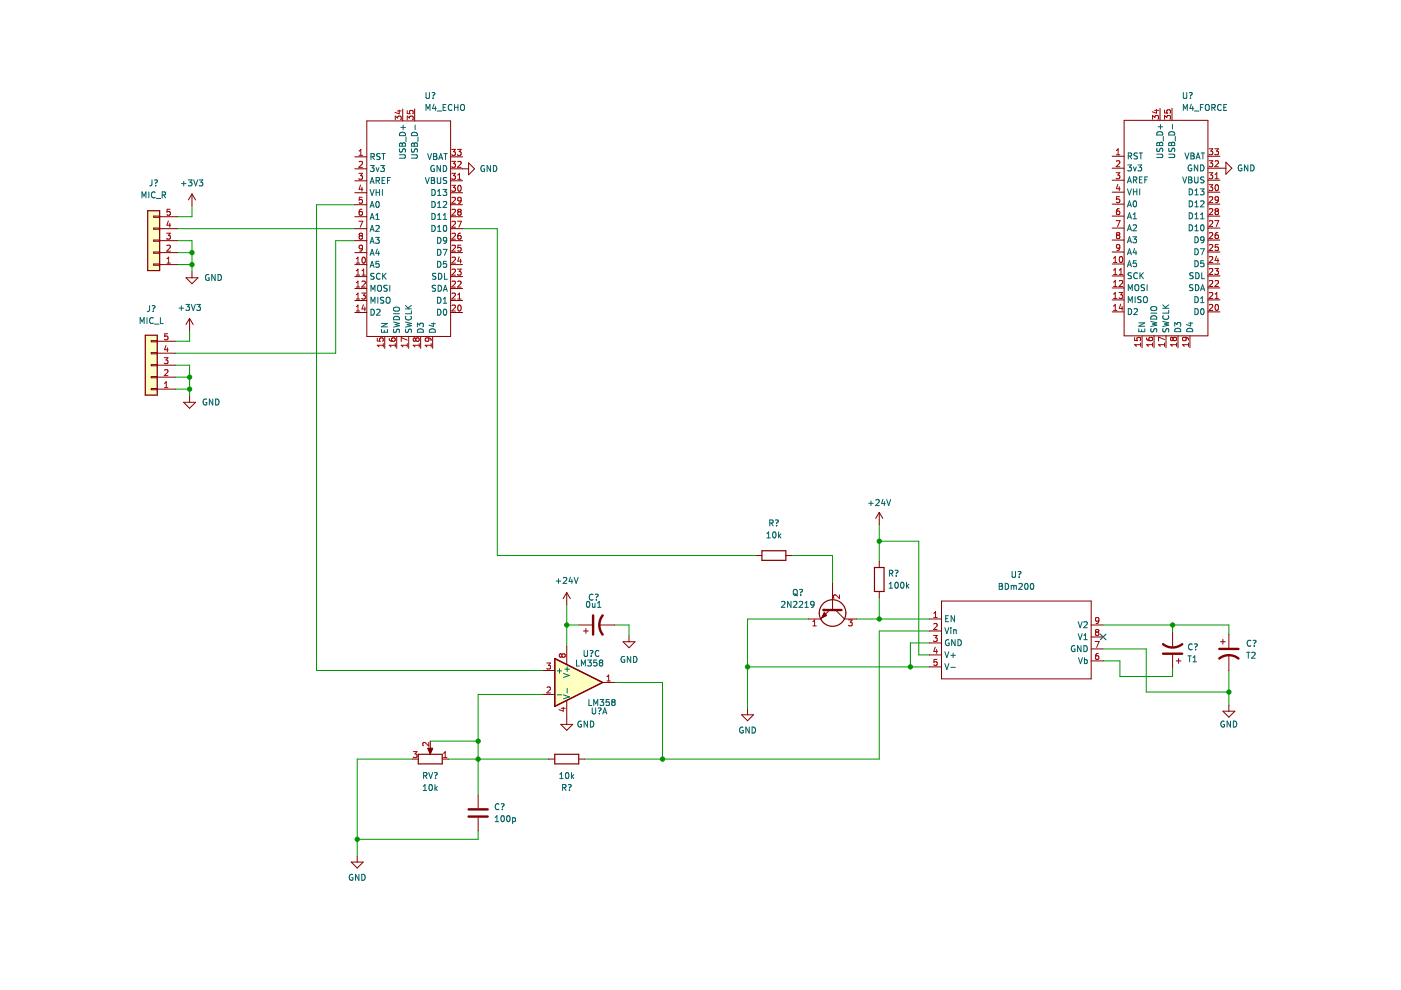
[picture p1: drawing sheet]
<svg xmlns="http://www.w3.org/2000/svg" width="297mm" height="210mm" viewBox="0 0 297 210" stroke-linecap="round" stroke-linejoin="round" font-family="sans-serif">
<path d="M.1 0h297v209.9h-297z" fill-rule="evenodd" fill="#fff" stroke="#fff" stroke-width=".21"/>
<path d="M117.6 139.6l10.2 5.1-10.2 5.1z" fill="#ffffc2" stroke="#ffffc2" stroke-width=".21"/>
<path d="M161.5 116.8h5.1v2h-5.1zM117.6 139.6l10.2 5.1-10.2 5.1z" fill="none" stroke="#840000" stroke-width=".25"/>
<g fill="#ffffc2" stroke="#ffffc2" stroke-width=".25">
<path d="M31.3 44.7h2.6v12.7h-2.6z" fill-rule="evenodd"/>
<path d="M30.8 71.1h2.5v12.7h-2.5z" fill-rule="evenodd"/>
</g>
<path d="M233.3 134.4l1.2 1.3M234.5 134.4l-1.2 1.3" fill="none" stroke="#000084" stroke-width=".21"/>
<g fill="none" stroke="#009600" stroke-width=".21">
<path d="M37.7 56.1h3M37.7 51h3v6.6M37.7 48.5h37.5M37.7 53.6h3M40.7 43.7v2.2h-3M75.2 43.4h-8.1v98.8h48M75.2 51h-4v23.9h-34M98.1 48.5h7.3v69.3h54.9M37.2 77.4h3v6.6M37.2 80h3M40.2 70.1v2.2h-3M37.2 82.5h3"/>
<path d="M167.9 117.8h8.6v5.8M186.4 114.7h8.4v24.2h2.3M186.4 111.2v7.9M120.2 132.5h2.5M120.2 128.2v8.9M130.3 132.5h3.1v2.3M171.4 131.2h-12.9v19.1M181.6 131.2h15.5M186.4 126.7v4.5M197.1 133.8h-10.7v27.1h-62.4M197.1 136.3h-4.1v5.1M233.9 132.5h26.6v2"/>
<path d="M233.9 137.6h9.1v9.1h17.5M248.6 132.5v1.5M91.2 157.1h10.2M115.1 147.2h-13.7v21.4M130.3 144.7h10.2v16.2M158.5 141.4h38.6M233.9 140.1h3.5v3.3h11.2v-1.7M260.5 142.2v7.3M87.4 160.9h-11.7v20.6M95 160.9h21.4M101.4 176.2v1.8h-25.7"/>
</g>
<path d="M160.3 117.8h1.2M166.6 117.8h1.3M174 131.2h.1M175.9 129.3l-1.9 1.9M177.2 129.3l1.9 1.9M259.3 150.8h2.5l-1.3 1.3zM260.5 149.5v1.3" fill="none" stroke="#840000" stroke-width=".21"/>
<g fill="none" stroke="#006464" stroke-width=".21">
<path d="M162.6 114h.7M162.6 113.1l.4-.3v1.2M163.2 110.9l.6-.1 .1-.4-.7-.2v1.3M163.5 110.9l.4 .6M164 112.8h.1a.68 .68 0 0 1 .4 .6 .68 .68 0 0 1-.4 .6 .84 .84 0 0 1-.1-1.2zM164.4 110.3l.4-.1a.43 .43 0 0 1-.1 .8M164.7 111.4v.1M165.1 112.8v1.2M165.2 113.6l.4 .4M165.6 113.2l-.5 .5M259.6 152.9a.58 .58 0 0 0-.8 .6 .58 .58 0 0 0 .8 .5v-.4h-.2M260.9 152.9v1.3l-.7-1.3v1.3"/>
<path d="M261.5 152.9a.64 .64 0 0 1 .7 .6 .64 .64 0 0 1-.7 .7z"/>
</g>
<path d="M174.6 129.3h3.8" fill="none" stroke="#840000" stroke-width=".51"/>
<circle cx="174.6" cy="129.3" r=".25" fill="#840000"/>
<g fill="#840000" stroke="#840000" stroke-width=".21">
<path d="M90.7 158.7h1l-.5 1.1z"/>
<path d="M174.7 130l.5 .5-1 .5z" fill-rule="evenodd"/>
</g>
<g fill="none" stroke="#840000" stroke-width=".21">
<path d="M75.2 33.3h2.6M75.2 35.8h2.6M75.2 38.3h2.6M77.8 25.6h17.7v45.7h-17.7zM85.4 23.1v2.5M87.9 23.1v2.5M95.5 33.3h2.6M95.5 35.8h3.8M95.5 38.3h2.6M99.3 34.5l1.3 1.3-1.3 1.3zM235.8 35.7h2.5M235.8 33.1h2.5"/>
<path d="M235.8 38.2h2.5M238.3 25.5h17.8v45.7h-17.8zM245.9 23v2.5M248.5 23v2.5M256.1 35.7h3.8M256.1 33.1h2.5M256.1 38.2h2.5M259.9 34.4l1.3 1.3-1.3 1.2zM32.6 56h1.3v.2h-1.3zM32.6 53.4h1.3v.3h-1.3zM32.6 50.9h1.3v.3h-1.3zM32.6 48.4h1.3v.2h-1.3z"/>
<path d="M32.6 45.8h1.3v.3h-1.3zM33.9 56.1h3.8M33.9 53.6h3.8M33.9 51h3.8M33.9 48.5h3.8M33.9 45.9h3.8M39.4 58.9h2.6l-1.3 1.3zM40.7 41.1v2.6M40.7 57.6v1.3M40.7 41.1l-.8 1.3M40.7 41.1l.8 1.3M75.2 56.1h2.6"/>
<path d="M75.2 53.6h2.6M75.2 51h2.6M75.2 48.5h2.6M75.2 45.9h2.6M75.2 58.6h2.6M75.2 43.4h2.6M75.2 40.9h2.6M95.5 56.1h2.6M95.5 53.6h2.6M95.5 51h2.6M95.5 48.5h2.6M95.5 45.9h2.6"/>
<path d="M95.5 58.6h2.6M95.5 43.4h2.6M95.5 40.9h2.6M235.8 56h2.5M235.8 58.5h2.5M235.8 53.4h2.5M235.8 50.9h2.5M235.8 48.4h2.5M235.8 45.8h2.5M235.8 43.3h2.5M235.8 40.7h2.5M256.1 56h2.5"/>
<path d="M256.1 58.5h2.5M256.1 53.4h2.5M256.1 50.9h2.5M256.1 48.4h2.5M256.1 45.8h2.5M256.1 43.3h2.5M256.1 40.7h2.5M32.1 72.2h1.2v.3h-1.2zM32.1 74.8h1.2v.2h-1.2zM32.1 77.3h1.2v.3h-1.2zM32.1 79.8h1.2v.3h-1.2zM33.3 80h3.9"/>
<path d="M33.3 77.4h3.9M33.3 74.9h3.9M33.3 72.3h3.9M40.2 67.5v2.6M40.2 67.5l-.8 1.3M40.2 67.5l.8 1.3M75.2 61.2h2.6M75.2 63.7h2.6M75.2 66.3h2.6M81.6 71.3v2.6M84.1 71.3v2.6M86.7 71.3v2.6"/>
<path d="M89.2 71.3v2.6M91.7 71.3v2.6M95.5 61.2h2.6M95.5 63.7h2.6M95.5 66.3h2.6M235.8 61.1h2.5M235.8 63.6h2.5M235.8 66.1h2.5M242.1 71.2v2.5M244.7 71.2v2.5M247.2 71.2v2.5M249.8 71.2v2.5"/>
<path d="M252.3 71.2v2.5M256.1 61.1h2.5M256.1 63.6h2.5M256.1 66.1h2.5M32.1 82.4h1.2v.2h-1.2zM33.3 82.5h3.9M38.9 85.3h2.6l-1.3 1.3zM40.2 84v1.3M186.4 108.7l-.7 1.2M186.4 108.7v2.5M186.4 119.1v1.2M186.4 108.7l.8 1.2"/>
<path d="M120.2 125.7v2.5M120.2 137.1v3.8M120.2 125.7l-.8 1.2M120.2 125.7l.7 1.2M122.7 132.5h2.8M123.7 133.8h1M124.2 133.3v1M127 132.5h3.3M132.1 136.1h2.5l-1.2 1.2zM133.4 134.8v1.3M171.4 131.2h2.6M174.7 130h.1"/>
<path d="M174.7 130l.5 .5-1 .5zM176.5 123.6v5.7M179.1 131.2h2.5M186.4 125.4v1.3M197.1 131.2h2.5M197.1 133.8h2.5M197.1 136.3h2.5M197.1 138.9h2.5M199.6 127.4h31.8v16.5h-31.8zM231.4 137.6h2.5M231.4 135.1h2.5M231.4 132.5h2.5"/>
<path d="M248.6 134v3.3M248.6 138.9v2.8M249.9 139.6v1M258.8 136.1h1M259.3 135.6v1M260.5 134.5v2.8M260.5 138.9v3.3M90.7 158.7h1l-.5 1.1zM91.2 157.1v2.3M115.1 147.2h2.5M115.1 142.2h2.5M118.9 153.6h2.5l-1.2 1.3z"/>
<path d="M120.2 148.5v5.1M127.8 144.7h2.5M157.2 151.6h2.6l-1.3 1.2zM158.5 150.3v1.3M197.1 141.4h2.5M231.4 140.1h2.5M249.4 140.1h1M87.4 160.9h1.3M93.8 160.9h1.2M101.4 168.6v2.8M101.4 173.4v2.8M116.4 160.9h1.2"/>
<path d="M122.7 160.9h1.3M74.5 182.8h2.5l-1.3 1.2zM75.7 181.5v1.3"/>
</g>
<g fill="none" stroke="#840000" stroke-width=".25">
<path d="M31.3 44.7h2.6v12.7h-2.6zM30.8 71.1h2.5v12.7h-2.5zM117.6 139.6l10.2 5.1-10.2 5.1zM185.4 120.3h2v5.1h-2zM88.7 159.9h5.1v2.1h-5.1zM117.6 159.9h5.1v2.1h-5.1z"/>
<circle cx="176.5" cy="130" r="2.82"/>
</g>
<g fill="none" stroke="#a90000" stroke-width=".21">
<path d="M76.1 36.7h.8l-.5 .5 .4 .2v.5l-.2 .1-.5-.1M76.1 32.9h.8M76.1 32l.4-.3v1.2M76.1 34.3l.5-.1 .3 .4-.8 .9h.8M76.4 39.2l-.3 .9h.8M76.7 39.7v.9M83.8 25.4v-.8l.5 .4 .1-.3h.5l.2 .2-.2 .5M84.2 23.5h.9M84.6 23.3v.8l-.9-.3M86.3 23.5v.6h.6v-.6h.6l.1 .1-.1 .5M86.3 25.4v-.8l.5 .4 .1-.3h.6l.1 .2-.1 .5M95.8 34.2h.8l-.5 .5 .4 .1v.6l-.2 .1-.5-.1"/>
<path d="M95.8 31.7h.8l-.5 .5 .4 .1v.5l-.2 .1-.5-.1M95.8 36.7h.8l-.5 .5 .4 .2v.5l-.2 .1-.5-.1M95.8 39.3h.8l-.5 .5 .4 .1v.5l-.2 .2-.5-.2M97 31.7h.8l-.4 .5 .3 .1v.5l-.2 .1-.5-.1M97 37.1l.4-.4v1.3M97 34.3l.5-.1 .3 .4-.8 .9h.8M97 38h.8M97.2 39.4l.2-.1a.68 .68 0 0 1 .4 .6 .68 .68 0 0 1-.4 .7l-.4-.5zM236.6 36.6h.8l-.4 .5 .4 .1v.6l-.2 .1-.6-.1M236.7 32.8h.7M236.7 31.9l.4-.4v1.3M236.7 34.2l.5-.1 .2 .3-.8 1h.8"/>
<path d="M237 39.1l-.3 .9h.8M237.3 39.6v.8M244.4 25.3v-.8l.4 .4 .2-.4h.5l.1 .2-.1 .6M244.8 23.4h.8M245.2 23.2v.8l-.9-.3M246.9 23.3v.6l.6 .1-.1-.6 .7-.1 .1 .2-.1 .5M246.9 25.3v-.8l.5 .4 .1-.4h.6l.1 .2-.1 .6M256.3 31.5h.8l-.4 .5 .4 .1v.6l-.2 .1-.6-.1M256.3 34.1h.8l-.4 .5 .4 .1v.5l-.2 .2-.6-.2M256.3 36.6h.8l-.4 .5 .4 .1v.6l-.2 .1-.6-.1M256.3 39.2h.8l-.4 .4 .4 .2v.5l-.2 .1-.6-.1M257.6 31.5h.7l-.4 .5 .4 .1v.6l-.2 .1-.5-.1"/>
<path d="M257.6 37l.4-.4v1.3M257.6 34.2l.5-.1 .2 .3-.7 1h.7M257.6 37.9h.7M257.7 39.3l.2-.1a.68 .68 0 0 1 .5 .6 .68 .68 0 0 1-.5 .6l-.3-.5zM35.3 49.4h.8l-.4 .5 .4 .1v.6l-.2 .1-.6-.1M35.4 55.8h.7M35.4 54.9l.4-.4v1.3M35.4 52.1l.5-.1 .2 .3-.8 .9h.8M35.7 46.8l-.3 .9h.8M36 47.3v.9M36.1 44.4h-.6l-.1 .6 .6-.1 .1 .6-.2 .1-.5-.1M75.5 55.8h.8"/>
<path d="M75.5 54.9l.4-.4v1.3M75.5 57.4l.4-.3v1.2M75.5 60l.4-.4v1.3M75.5 58.3h.8M76.1 46.9h.8l-.5 1.3M76.4 50l-.3-.3 .3-.3h.2l.3 .3-.3 .3M76.4 50l-.3 .2v.3l.3 .2h.2l.3-.2v-.3l-.3-.2M76.4 50h.2M76.7 44.4h-.3l-.2 .3-.1 .7 .3 .2 .4-.1-.1-.6-.3-.1-.3 .3M76.7 59.7l.5-.1 .3 .4-.8 .9h.8M76.7 58.3h.8M76.7 57.4l.4-.3v1.2"/>
<path d="M76.8 41.8h-.6l-.1 .6h.6l.1 .6-.2 .1-.5-.1M76.9 54.6l.1-.1a.68 .68 0 0 1 .5 .7 .68 .68 0 0 1-.5 .6l-.3-.5zM76.9 52.5l-.3 .3-.3-.1-.1-.6 .4-.1 .3 .2-.1 .7-.2 .3h-.3M95.8 54.6l.5-.1 .3 .4-.8 .9h.8M95.8 52.1l.5-.1 .3 .3-.8 .9h.8M95.8 49.6l.5-.2 .3 .4-.8 .9h.8M95.8 44.5l.5-.1 .3 .3-.8 .9h.8M95.8 57.2l.5-.1 .3 .3-.8 .9h.8M95.8 59.7l.5-.1 .3 .4-.8 .9h.8M95.8 41.9l.5-.1 .3 .4-.8 .9h.8M95.8 47l.5-.1 .3 .4-.8 .9h.8M97 57.1h.8l-.4 .4 .3 .2v.5l-.2 .1-.5-.1"/>
<path d="M97 46.9h.8l-.5 1.3M97 59.7l.5-.1 .3 .4-.8 .9h.8M97.3 44.9l-.3-.2 .3-.3h.2l.3 .2-.3 .3M97.3 44.9l-.3 .3 .1 .3 .2 .1h.2l.3-.2v-.2l-.3-.3M97.3 44.9h.2M97.4 54.5l-.4 .9h.8M97.7 49.4l-.4 .1-.2 .2-.1 .8 .3 .2 .4-.1v-.6l-.4-.1-.3 .3M97.7 54.9v.9M97.7 52h-.6l-.1 .6 .7-.1v.6l-.2 .1-.5-.1M97.8 42.4l-.3 .2h-.3l-.1-.7 .4-.1 .3 .3-.1 .7-.2 .2-.3 .1M236.1 55.7h.7M236.1 54.8l.4-.4v1.3"/>
<path d="M236.1 57.3l.4-.4v1.3M236.1 59.8l.4-.3v1.2M236.1 58.2h.7M236.6 46.8h.9l-.6 1.2M236.9 49.9l-.2-.3 .2-.3h.3l.2 .3-.2 .3M236.9 49.9l-.2 .2v.2l.2 .3h.3l.2-.3v-.3l-.2-.1M236.9 49.9h.3M237.3 59.6l.5-.1 .2 .3-.8 .9h.8M237.3 58.2h.7M237.3 57.3l.4-.4v1.3M237.3 44.2l-.4 .1-.1 .2-.1 .8 .2 .2 .5-.1-.1-.6-.4-.1-.2 .3M237.4 41.7h-.6l-.1 .6 .6-.1 .1 .6-.2 .2-.5-.2"/>
<path d="M237.4 54.5l.2-.1a.68 .68 0 0 1 .4 .6 .68 .68 0 0 1-.4 .7l-.3-.5zM237.4 52.4l-.2 .2h-.4v-.6l.4-.1 .2 .2v.7l-.2 .3h-.4M256.4 54.5l.5-.1 .2 .4-.8 .9h.8M256.4 57.1l.5-.2 .2 .4-.8 .9h.8M256.4 59.6l.5-.1 .2 .3-.8 .9h.8M256.4 41.8l.5-.1 .2 .4-.8 .9h.8M256.4 44.4l.5-.2 .2 .4-.8 .9h.8M256.4 46.9l.5-.1 .2 .3-.8 .9h.8M256.4 49.4l.5-.1 .2 .4-.8 .9h.8M256.4 52l.5-.1 .2 .3-.8 .9h.8M257.6 56.9h.7l-.4 .5 .4 .1v.6l-.2 .1-.5-.1M257.6 46.8h.8l-.5 1.2"/>
<path d="M257.6 59.6l.5-.1 .2 .3-.7 .9h.7M257.9 44.8l-.3-.3 .3-.3h.2l.2 .3-.2 .3M257.9 44.8l-.3 .2 .1 .4 .2 .1h.2l.2-.2v-.4l-.2-.1M257.9 44.8h.2M257.9 54.3l-.3 .9h.8M258.2 49.3l-.3 .1-.2 .2-.1 .7 .3 .3 .4-.1-.1-.6-.3-.1-.3 .2M258.2 54.8v.9M258.3 51.9h-.6l-.1 .6 .6-.1 .1 .6-.2 .1-.5-.1M258.3 42.2l-.2 .3-.4-.1v-.6l.4-.1 .2 .2v.8l-.2 .2-.4 .1M34.8 75.8h.8l-.4 .5 .3 .1v.6l-.1 .1-.6-.1M34.9 78.5l.5-.1 .2 .3-.8 1h.8M35.2 73.2l-.3 1h.8"/>
<path d="M35.5 73.7v.9M35.5 70.8h-.6v.6l.6-.1v.6l-.1 .1-.5-.1M75.5 62.5l.4-.4v1.3M75.5 65l.4-.3v1.2M75.5 60.9h.8M75.5 63.4h.8M75.5 65.9h.8M76.7 62.1h.8l-.5 .5 .4 .1v.6l-.2 .1-.5-.1M77 64.6l-.3 .9h.8M77.3 65.1v.8M80 71.7v.6l.6 .1-.1-.6 .6-.1 .2 .2-.2 .5M81.3 72.8v.8"/>
<path d="M81.3 73.2h-1.3l.4 .4M82.5 71.8l.1 .3 .2 .2 .8 .1 .2-.3-.1-.4-.6 .1-.1 .3 .3 .3M83.8 73.2h-1.3l.4 .4M83.8 72.8v.8M86.3 73.2h-1.2l.3 .4M86.3 72.8v.8M86.3 72.1l-1.2-.5v.8M88.2 71.9l-.3-.3-.3 .3 .1 .3 .1 .2 .4-.3M88.2 71.9l.2-.3h.2l.3 .3-.1 .3-.2 .2-.3-.1-.1-.2M88.2 71.9v.2M88.9 73.2h-1.3l.4 .4M88.9 72.8v.8"/>
<path d="M90.7 71.6l.2 .3v.3l-.6 .1-.2-.4 .3-.3 .7 .1 .3 .2v.3M91.4 73.2h-1.3l.4 .4M91.4 72.8v.8M95.8 62.3l.5-.2 .3 .4-.8 .9h.8M95.8 64.8l.5-.1 .3 .3-.8 .9h.8M97 63.4h.8M97 62.5l.4-.4v1.3M97.2 64.8l.2-.1a.68 .68 0 0 1 .4 .6 .68 .68 0 0 1-.4 .6l-.4-.4zM236.1 62.4l.4-.4v1.3M236.1 64.9l.4-.4v1.3M236.1 60.7h.7M236.1 63.3h.7"/>
<path d="M236.1 65.8h.7M237.2 62h.8l-.4 .5 .4 .1v.6l-.2 .1-.6-.1M237.6 64.5l-.3 .9h.8M237.9 65v.8M240.6 71.6v.6h.6l-.1-.6h.6l.1 .2-.1 .4M241.8 72.7v.7M241.8 73.1h-1.2l.3 .3M243.1 71.6l.1 .4 .2 .2h.7l.3-.2-.2-.4h-.6v.4l.2 .2M244.4 73.1h-1.3l.4 .3M244.4 72.7v.7M246.9 73.1h-1.3l.4 .3M246.9 72.7v.7"/>
<path d="M246.9 72l-1.3-.6v.9M248.7 71.8l-.2-.3-.3 .3v.3l.2 .1 .3-.2M248.7 71.8l.3-.3h.2l.2 .3v.3l-.2 .1h-.4l-.1-.2M248.7 71.8v.2M249.4 73.1h-1.2l.3 .3M249.4 72.7v.7M251.3 71.5l.2 .3-.1 .3-.6 .1-.1-.4 .3-.3 .7 .1 .2 .2 .1 .3M252 73.1h-1.3l.4 .3M252 72.7v.7M256.4 62.1l.5-.1 .2 .4-.8 .9h.8M256.4 64.7l.5-.2 .2 .4-.8 .9h.8M257.6 63.3h.7"/>
<path d="M257.6 62.4l.4-.4v1.3M257.7 64.7l.2-.2a.68 .68 0 0 1 .5 .7 .68 .68 0 0 1-.5 .6l-.3-.5zM34.9 82.2h.7M34.9 81.3l.3-.4v1.3M119.1 138.9l-.2-.3-.3 .3v.2l.2 .2 .3-.2M119.1 138.9l.3-.3h.2l.2 .3v.2l-.2 .2h-.4l-.1-.2M119.1 138.9v.2M172.3 132.7h.8M172.3 131.8l.4-.4v1.3M178 126.1v.8l-.9-.8-.4 .3 .1 .4M179.9 131.4h.8l-.4 .5 .3 .1v.6l-.2 .1-.5-.1M197.9 134.7h.8l-.4 .5 .4 .1v.6l-.2 .1-.6-.1"/>
<path d="M198 130.9h.7M198 130l.4-.3v1.2M198 132.3l.5-.1 .2 .4-.8 .9h.8M198.3 137.2l-.3 .9h.8M198.6 137.7v.8M198.7 139.8h-.7v.6h.6l.1 .6-.2 .1-.5-.1M232.2 136h.8l-.5 1.3M232.5 134l-.2-.2 .2-.3h.4l.1 .2-.3 .3M232.5 134l-.2 .3v.2l.2 .2h.4l.1-.2-.1-.4-.2-.1M232.5 134h.2M232.9 138.5l-.4 .1-.2 .2v.8l.2 .2 .4-.1v-.6l-.4-.1-.2 .3M233 131.5l-.3 .2h-.3l-.1-.6 .4-.2 .3 .3-.1 .7-.2 .2-.3 .1"/>
<path d="M87.6 159.4h.8l-.4 .4 .4 .2v.5l-.2 .1-.6-.1M90.9 157.4v.8l-.9-.8-.4 .3 .2 .4M94 159.7l.4-.3v1.2M115.9 140.6h.8l-.4 .5 .4 .1v.5l-.2 .1-.6-.1M116 145.8l.5-.1 .2 .3-.8 .9h.8M119 150.2h.8M119.4 150v.8l-.9-.3M128.7 144.4h.7M128.7 143.5l.3-.4v1.3M94 160.6h.8"/>
</g>
<g fill="none" stroke="#006464" stroke-width=".21">
<path d="M90.3 19.6v1l.3 .3h.2l.2-.3v-1M91.6 19.7l.4-.1a.43 .43 0 0 1-.2 .7v.1M250.9 19.6v1l.2 .3h.3l.2-.3v-1M252.2 19.7l.4-.1a.43 .43 0 0 1-.2 .7v.1M32.2 38.1v1.1l-.5 .2M32.8 38.2l.4-.1a.43 .43 0 0 1-.2 .8M33 39.3v.1M38.5 38.9h.9M39 38.4v1M39.9 38.1h.8l-.4 .5 .3 .1v.6l-.1 .1-.6-.1M41.1 38.1l.4 1.3 .4-1.3M42.2 38.1h.8l-.4 .5 .3 .1v.6l-.1 .1-.6-.1"/>
<path d="M78.5 38.9l.4-1.3 .4 1.3M78.5 35.1h.8l-.4 .5 .4 .1v.5l-.2 .2-.6-.2M78.6 38.5h.6M78.7 33.2h.6v-.5l-.6-.1v1.2M79 33.2l.4 .6M79.7 35.5l.3 .9 .3-.9M79.7 38.3l.6-.1 .1-.4-.7-.2v1.3M80 38.3l.5 .6M80.6 32.6l-.7 .1v.3l.6 .3 .1 .3-.3 .2h-.4M80.7 35.1h.8l-.4 .5 .3 .1v.5l-.1 .2-.6-.2M81 32.6h.7M81 38.2h.4"/>
<path d="M81.3 32.6v1.2M81.6 37.6h-.6v1.3h.6M82.2 38.2h.4M82.8 37.6h-.6v1.3M84.7 32.8h1l.3 .3v.2l-.3 .2h-1M84.7 28.3a.68 .68 0 0 1 .8-.2 .68 .68 0 0 1 .5 .7h-1.3zM84.7 31.5v.5l.2 .3 .3-.2 .3-.5h.3l.1 .7M84.8 30.4l.3-.1 .2 .3 .2-.3h.3l.2 .7h-1.3zM85 27h1M85.3 30.6v.4M85.5 26.5v1M86.1 29.1v.9"/>
<path d="M87.2 32.8h1.1l.2 .3v.2l-.2 .2h-1.1M87.3 28.3a.68 .68 0 0 1 .8-.2 .68 .68 0 0 1 .4 .7h-1.3zM87.3 31.5l-.1 .5 .3 .3 .3-.2 .2-.5h.4v.7M87.3 30.4l.3-.1 .2 .3 .3-.3h.3l.1 .7h-1.3zM87.8 30.6v.4M88 26.5v1M88.6 29.1v.9M90.2 37.6l.4 1.3 .4-1.3M90.3 23.4v-1.2l.4 .9 .5-.9v1.2M90.7 32.6l.4 1.2 .4-1.2M91.4 37.6h.5l.2 .3-.2 .3 .2 .2 .1 .3-.3 .2h-.5zM91.4 38.2h.5"/>
<path d="M91.8 20.8v.1M91.9 32.6h.5l.2 .2-.2 .4 .2 .1 .1 .3-.3 .2h-.5zM91.9 33.2h.5M92 22.1l-.3 .9h.8M92.1 35.2a.58 .58 0 0 0-.8 .5 .58 .58 0 0 0 .8 .5v-.4h-.2M92.3 22.6v.8M92.7 23.5h.9M92.7 37.6v1.1l.3 .2h.2l.2-.2v-1.1M93 33.8l.4-1.2 .5 1.2M93.1 33.5h.6M93.4 35.1v1.3l-.7-1.3v1.3M93.9 22.8h.5"/>
<path d="M94 35.1a.64 .64 0 0 1 .7 .6 .64 .64 0 0 1-.7 .7zM94.1 32.6h.7M94.5 32.6v1.2M94.6 22.2h-.7v1.2h.7M94.7 37.7l-.5-.1-.2 .3 .1 .3 .6 .2v.4h-.7M95.8 22.3a.56 .56 0 0 0-.8 .5 .56 .56 0 0 0 .8 .5M96.4 22.8h.7M96.4 22.2v1.2M97.1 22.2v1.2M97.7 22.3l.2-.1a.43 .43 0 0 1 .6 .4v.4a.42 .42 0 0 1-.4 .4 .42 .42 0 0 1-.5-.4zM102.7 35.2a.58 .58 0 0 0-.8 .5 .58 .58 0 0 0 .8 .5v-.4h-.2M104 35.1v1.3l-.7-1.3v1.3"/>
<path d="M104.6 35.1a.64 .64 0 0 1 .7 .6 .64 .64 0 0 1-.7 .7zM239 38.8l.5-1.3 .4 1.3M239.1 35h.8l-.4 .5 .3 .1v.5l-.2 .1-.5-.1M239.2 38.4h.6M239.2 33.1l.6-.1 .1-.4-.7-.2v1.3M239.5 33.1l.4 .6M240.3 35.4l.3 .8 .3-.8M240.3 38.2l.6-.1 .1-.5-.7-.1v1.3M240.6 38.2l.4 .6M241.2 32.5l-.7 .1v.3l.5 .3 .2 .3-.3 .2-.5-.1M241.3 35h.8l-.5 .5 .4 .1v.5l-.2 .1-.5-.1M241.5 32.4h.7"/>
<path d="M241.6 38.1h.4M241.9 32.4v1.3M242.2 37.5h-.6v1.3h.6M242.7 38.1h.4M243.3 37.5h-.6v1.3M245.3 32.7h1l.2 .2v.3l-.2 .2h-1M245.3 28.2a.68 .68 0 0 1 .8-.3 .68 .68 0 0 1 .4 .7h-1.2zM245.3 31.4v.5l.2 .2 .3-.1 .2-.5h.4l.1 .6M245.4 30.3l.2-.1 .3 .2 .2-.3 .3 .1 .1 .7h-1.2zM245.6 26.9h.9M245.9 30.4v.5M246 26.4v1"/>
<path d="M246.6 28.9v1M247.8 32.7h1l.3 .2v.3l-.3 .2h-1M247.9 28.2a.68 .68 0 0 1 .7-.3 .68 .68 0 0 1 .5 .7h-1.3zM247.9 31.4l-.1 .5 .2 .2 .3-.1 .3-.5h.3l.1 .6M247.9 30.3l.3-.1 .2 .2 .2-.3 .3 .1 .2 .7h-1.3zM248.4 30.4v.5M248.6 26.4v1M249.2 28.9v1M250.7 37.5l.5 1.3 .4-1.3M250.9 23.4v-1.2l.4 .9 .4-.9v1.2M251.2 32.4l.5 1.3 .4-1.3M252 37.5h.4l.3 .3-.3 .3 .3 .1v.3l-.2 .3h-.5z"/>
<path d="M252 38.1h.4M252.4 20.8v.1M252.5 32.4h.4l.3 .3-.3 .3 .3 .2v.3l-.2 .2h-.5zM252.5 33h.4M252.6 22.1l-.3 .9h.8M252.6 35a.58 .58 0 0 0-.7 .6 .58 .58 0 0 0 .8 .5v-.4h-.3M252.9 22.6v.8M253.2 23.5h1M253.3 37.5v1l.2 .3 .4-.1 .1-.2v-1M253.6 33.7l.4-1.3 .4 1.3M253.7 33.3h.6M253.9 35v1.2l-.7-1.2v1.2"/>
<path d="M254.5 22.8h.4M254.6 35a.64 .64 0 0 1 .7 .6 .64 .64 0 0 1-.7 .6zM254.7 32.4h.7M255 32.4v1.3M255.1 22.2h-.6v1.2M255.3 37.6l-.5-.1-.2 .3 .1 .3 .5 .2v.4h-.6M255.6 22.3l.2-.1a.43 .43 0 0 1 .6 .4v.4a.42 .42 0 0 1-.4 .4 .42 .42 0 0 1-.5-.4zM256.9 22.8h.6l.1-.5-.7-.1v1.2M257.2 22.8l.5 .6M258.9 22.3a.56 .56 0 0 0-.8 .5 .56 .56 0 0 0 .8 .5M259.5 22.8h.4M260.1 22.2h-.6v1.2h.6"/>
<path d="M263.2 35a.58 .58 0 0 0-.7 .6 .58 .58 0 0 0 .8 .5v-.4h-.2M264.6 35v1.2l-.8-1.2v1.2M265.2 35a.64 .64 0 0 1 .7 .6 .64 .64 0 0 1-.7 .6zM30.1 42v-1.3l.4 .9 .4-.9v1.3M31.6 40.7v1.3M32.9 40.8a.56 .56 0 0 0-.8 .5 .56 .56 0 0 0 .8 .5M33.1 42.1h1M34.4 41.3h.6l.1-.5-.7-.1v1.3M34.7 41.3l.4 .7M44.3 58.3a.58 .58 0 0 0-.7 .5 .58 .58 0 0 0 .8 .5v-.4h-.3M45.6 58.2v1.3l-.7-1.3v1.3M46.2 58.2a.64 .64 0 0 1 .8 .6 .64 .64 0 0 1-.8 .7z"/>
<path d="M78.5 56.7l.4-1.3 .4 1.3M78.5 40.2l.4 1.2 .4-1.2M78.5 44l.4-1.3 .4 1.3M78.5 46.5l.4-1.2 .4 1.2M78.5 49.1l.4-1.3 .4 1.3M78.5 51.6l.4-1.3 .4 1.3M78.5 54.1l.4-1.2 .4 1.2M78.6 56.3h.6M78.6 43.6h.6M78.6 46.2h.6M78.6 48.7h.6M78.6 51.2h.6"/>
<path d="M78.6 53.8h.6M79.3 58l-.6 .1v.3l.5 .3 .1 .3-.2 .2h-.5M79.6 50.3h.8l-.4 .5 .3 .1v.6l-.1 .1-.6-.1M79.7 47.9l.5-.1 .2 .4-.8 .9h.8M79.7 45.6l.3-.3v1.2M79.7 46.5h.7M79.7 40.2v1.2M79.7 40.8h.8M79.8 42.8l.2-.1a.68 .68 0 0 1 .4 .6 .68 .68 0 0 1-.4 .7l-.3-.5zM80 52.8l-.3 .9h.8M80.3 53.3v.8M80.3 55.4h-.6v.6h.6v.6l-.1 .1-.5-.1"/>
<path d="M80.5 40.2v1.2M80.6 58.1a.56 .56 0 0 0-.8 .5 .56 .56 0 0 0 .8 .5M81.1 40.2v1.2M81.1 57.9v1.3M81.3 58.5l.6 .7M81.9 57.9l-.8 .8M91.6 40.2a.64 .64 0 0 1 .7 .6 .64 .64 0 0 1-.7 .6zM91.6 42.7a.64 .64 0 0 1 .7 .6 .64 .64 0 0 1-.7 .7zM91.6 45.3a.64 .64 0 0 1 .7 .6 .64 .64 0 0 1-.7 .6zM91.6 47.8a.64 .64 0 0 1 .7 .6 .64 .64 0 0 1-.7 .7zM92.4 58l-.6 .1v.3l.5 .3 .1 .3-.2 .2h-.5M92.8 55.4a.64 .64 0 0 1 .7 .6 .64 .64 0 0 1-.7 .7z"/>
<path d="M92.8 50.3a.64 .64 0 0 1 .7 .7 .64 .64 0 0 1-.7 .6zM92.8 52.9a.64 .64 0 0 1 .7 .6 .64 .64 0 0 1-.7 .6zM92.8 49.1h.7M92.8 40.5l.3-.3v1.2M92.8 43.1l.3-.4v1.3M92.8 45.6l.3-.3v1.2M92.8 48.2l.3-.4v1.3M92.8 46.5h.7M92.8 44h.7M92.8 41.4h.7M93 57.9a.64 .64 0 0 1 .7 .7 .64 .64 0 0 1-.7 .6zM93.9 40.2h.8l-.4 .5 .4 .1v.5l-.2 .1-.6-.1"/>
<path d="M93.9 52.9h.9l-.6 1.2M94 45.6l.3-.3v1.2M94 42.8l.5-.1 .2 .4-.8 .9h.8M94 46.5h.7M94.1 47.9l.2-.1a.68 .68 0 0 1 .4 .6 .68 .68 0 0 1-.4 .7l-.3-.5zM94.2 57.9v1.3h.6M94.7 55.4h-.7v.6h.6l.1 .6-.2 .1-.5-.1M94.7 50.9l-.2 .2h-.4l-.1-.6 .5-.2 .2 .3v.7l-.2 .2-.4 .1M239 56.5l.5-1.2 .4 1.2M239 40l.5 1.3 .4-1.3M239 43.9l.5-1.3 .4 1.3M239 46.4l.5-1.3 .4 1.3"/>
<path d="M239 48.9l.5-1.2 .4 1.2M239 51.5l.5-1.3 .4 1.3M239 54l.5-1.3 .4 1.3M239.2 56.2h.6M239.2 43.5h.6M239.2 46h.6M239.2 48.6h.6M239.2 51.1h.6M239.2 53.6h.6M239.9 57.9h-.7v.4l.6 .2 .1 .3-.3 .3-.4-.1M240.2 50.2h.8l-.5 .5 .4 .1v.6l-.2 .1-.5-.1M240.2 47.8l.5-.1 .3 .3-.8 .9h.8"/>
<path d="M240.2 45.5l.4-.4v1.3M240.2 46.4h.8M240.3 40v1.3M240.3 40.7h.7M240.4 42.7l.1-.1a.68 .68 0 0 1 .5 .6 .68 .68 0 0 1-.5 .7l-.3-.5zM240.5 52.7l-.3 .9h.8M240.9 53.2v.8M240.9 55.3h-.6l-.1 .6 .7-.1v.6l-.2 .1-.5-.1M241 40v1.3M241.2 57.9a.56 .56 0 0 0-.8 .6 .56 .56 0 0 0 .8 .5M241.6 40v1.3M241.7 57.8v1.3"/>
<path d="M241.9 58.4l.5 .7M242.4 57.8l-.7 .7M252.1 47.7a.64 .64 0 0 1 .8 .6 .64 .64 0 0 1-.8 .6zM252.1 45.1a.64 .64 0 0 1 .8 .7 .64 .64 0 0 1-.8 .6zM252.1 40a.64 .64 0 0 1 .8 .7 .64 .64 0 0 1-.8 .6zM252.1 42.6a.64 .64 0 0 1 .8 .6 .64 .64 0 0 1-.8 .7zM253 57.9h-.7v.4l.6 .2 .1 .3-.3 .3-.4-.1M253.3 55.3a.64 .64 0 0 1 .8 .6 .64 .64 0 0 1-.8 .6zM253.3 50.2a.64 .64 0 0 1 .8 .6 .64 .64 0 0 1-.8 .7zM253.3 52.7a.64 .64 0 0 1 .8 .7 .64 .64 0 0 1-.8 .6zM253.3 48.9h.8M253.3 40.4l.4-.4v1.3"/>
<path d="M253.3 43l.4-.4v1.3M253.3 45.5l.4-.4v1.3M253.3 48l.4-.3v1.2M253.3 46.4h.8M253.3 43.9h.8M253.3 41.3h.8M253.5 57.8a.64 .64 0 0 1 .8 .7 .64 .64 0 0 1-.8 .6zM254.5 40h.8l-.4 .5 .3 .2v.5l-.2 .1-.5-.1M254.5 52.7h.8l-.5 1.3M254.6 45.5l.3-.4v1.3M254.6 42.7l.4-.1 .3 .4-.8 .9h.8M254.6 46.4h.7"/>
<path d="M254.7 47.8l.2-.1a.68 .68 0 0 1 .4 .6 .68 .68 0 0 1-.4 .6l-.3-.4zM254.8 57.8v1.3h.6M255.2 55.3h-.6v.6l.6-.1v.6l-.2 .1-.4-.1M255.3 50.7l-.3 .3-.3-.1-.1-.6 .4-.1 .3 .2-.1 .8-.2 .2-.3 .1M29.7 68.6v-1.3l.4 .9 .5-.9v1.3M31.2 67.3v1.3M31.7 64.8v1.1l-.5 .2M32.3 64.9l.4-.1a.43 .43 0 0 1-.2 .7v.1M32.5 67.5a.56 .56 0 0 0-.8 .5 .56 .56 0 0 0 .8 .5M32.5 65.9v.2M32.7 68.7h1M34 67.3v1.3h.6"/>
<path d="M38 65.3h.9M38.4 64.8v1M39.4 64.5h.8l-.4 .5 .3 .2v.5l-.1 .1-.6-.1M40.6 64.5l.4 1.3 .4-1.3M41.7 64.5h.8l-.4 .5 .3 .2v.5l-.1 .1-.6-.1M78.7 61.8v-1.3l.4 .9 .4-.9v1.3M78.7 64.3v-1.3l.4 .9 .4-.9v1.3M78.7 65.6a.64 .64 0 0 1 .7 .6 .64 .64 0 0 1-.7 .6zM79.9 65.7l.4-.1 .3 .3-.8 .9h.8M80.1 60.7l.2-.2a.43 .43 0 0 1 .6 .4v.4a.42 .42 0 0 1-.4 .5 .42 .42 0 0 1-.5-.5zM80.1 63v1.3M80.9 69.8v.6h1.3v-.6"/>
<path d="M80.9 68.6h1.3l-1.3 .7h1.3M81.4 63.1h-.7v.4l.6 .2 .1 .4-.3 .2-.5-.1M81.5 70v.4M81.9 63.2l.3-.2a.43 .43 0 0 1 .5 .4v.5a.42 .42 0 0 1-.4 .4 .42 .42 0 0 1-.4-.4zM82.1 60.5l-.7 .1v.4l.6 .2 .1 .3-.2 .3-.5-.1M82.6 60.5v1.3M83.4 68.3l1.3 .3-.9 .2 .9 .3-1.3 .3M83.4 66.5h1.3M83.5 69.8v.6h.4l.2-.5 .3-.1 .3 .2-.1 .5M83.5 67.3a.68 .68 0 0 1 .8-.2 .68 .68 0 0 1 .4 .7h-1.3zM83.6 65.2l.7-.1a.42 .42 0 0 1 .4 .5 .42 .42 0 0 1-.4 .4h-.5a.43 .43 0 0 1-.4-.3 .43 .43 0 0 1 .2-.5zM86 68.3l1.2 .3-.9 .2 .9 .3-1.2 .3"/>
<path d="M86 65.5h1.2M86 64.8l.7 .7M86 69.8l.1 .6h.3l.3-.5 .3-.1 .2 .2v.5M86.1 67.1a.56 .56 0 0 0 .5 .8 .56 .56 0 0 0 .5-.8M87.2 65.9v.6h-1.2M87.2 64.8l-.7 .5M88.5 69.3v-.8l.5 .4 .1-.3h.5l.2 .2-.2 .5M88.7 69.8a.66 .66 0 0 1 .7 0 .66 .66 0 0 1 .4 .6h-1.3zM91.2 69.8a.66 .66 0 0 1 .8 0 .66 .66 0 0 1 .3 .6h-1.3zM91.5 68.6h.8M91.9 68.5v.7l-.9-.3M92.4 60.5l-.7 .1v.4l.5 .2 .2 .3-.3 .3-.5-.1"/>
<path d="M92.8 65.6a.64 .64 0 0 1 .7 .6 .64 .64 0 0 1-.7 .6zM92.8 63a.64 .64 0 0 1 .7 .7 .64 .64 0 0 1-.7 .6zM92.9 60.5a.64 .64 0 0 1 .7 .6 .64 .64 0 0 1-.7 .7zM94 64.3h.7M94 63.4l.3-.4v1.3M94 61.8l.4-1.3 .4 1.3M94.1 65.7l.2-.1a.68 .68 0 0 1 .4 .6 .68 .68 0 0 1-.4 .6l-.3-.5zM94.1 61.4h.6M239.2 61.6v-1.2l.4 .9 .5-.9v1.2M239.2 64.2v-1.3l.4 .9 .5-.9v1.3M239.2 65.4a.64 .64 0 0 1 .8 .7 .64 .64 0 0 1-.8 .6zM240.4 65.6l.5-.2 .3 .4-.8 .9h.8"/>
<path d="M240.7 60.5l.2-.1a.43 .43 0 0 1 .6 .4v.4a.42 .42 0 0 1-.5 .4 .42 .42 0 0 1-.4-.4zM240.7 62.9v1.3M241.4 69.7v.6h1.3v-.6M241.4 68.4h1.3l-1.3 .8h1.3M241.9 63h-.6v.4l.5 .2 .1 .3-.2 .3-.5-.1M242 69.9v.4M242.5 63.1l.2-.2a.43 .43 0 0 1 .6 .4v.4a.42 .42 0 0 1-.5 .5 .42 .42 0 0 1-.4-.5zM242.7 60.4l-.7 .1v.3l.5 .3 .2 .3-.3 .2h-.5M243.2 60.4v1.2M244 68.1l1.3 .3-1 .3 1 .2-1.3 .3M244 66.4h1.3M244 67.2a.68 .68 0 0 1 .8-.2 .68 .68 0 0 1 .5 .7h-1.3z"/>
<path d="M244 69.7l.1 .6h.4l.2-.5 .3-.1 .3 .2-.1 .5M244.2 65.1l.6-.1a.42 .42 0 0 1 .5 .4 .42 .42 0 0 1-.5 .4h-.4a.43 .43 0 0 1-.4-.3 .43 .43 0 0 1 .2-.4zM246.5 68.1l1.3 .3-.9 .3 .9 .2-1.3 .3M246.5 65.4h1.3M246.5 64.6l.7 .8M246.6 69.7v.6h.4l.2-.5 .3-.1 .3 .2-.1 .5M246.6 66.9a.56 .56 0 0 0 .6 .8 .56 .56 0 0 0 .5-.8M247.8 65.8v.6h-1.3M247.8 64.6l-.7 .6M249.1 69.2v-.8l.4 .4 .2-.4h.5l.1 .2-.1 .6M249.2 69.7a.66 .66 0 0 1 .8-.1 .66 .66 0 0 1 .3 .7h-1.2zM251.8 69.7a.66 .66 0 0 1 .7-.1 .66 .66 0 0 1 .4 .7h-1.3z"/>
<path d="M252 68.5h.9M252.4 68.3v.8l-.9-.3M252.9 60.4l-.6 .1v.3l.5 .3 .1 .3-.2 .2h-.5M253.3 65.4a.64 .64 0 0 1 .8 .7 .64 .64 0 0 1-.8 .6zM253.3 62.9a.64 .64 0 0 1 .8 .6 .64 .64 0 0 1-.8 .7zM253.5 60.4a.64 .64 0 0 1 .7 .6 .64 .64 0 0 1-.7 .6zM254.6 64.2h.7M254.6 63.3l.3-.4v1.3M254.6 61.6l.4-1.2 .4 1.2M254.7 65.6l.2-.2a.68 .68 0 0 1 .4 .7 .68 .68 0 0 1-.4 .6l-.3-.5zM254.7 61.3h.6M43.8 84.7a.58 .58 0 0 0-.8 .5 .58 .58 0 0 0 .8 .5v-.4h-.2"/>
<path d="M45.1 84.6v1.3l-.7-1.3v1.3M45.7 84.6a.64 .64 0 0 1 .7 .6 .64 .64 0 0 1-.7 .7zM184.2 106.7h.9M184.7 106.2v1M185.7 106l.5-.1 .2 .4-.8 .9h.8M187.2 105.9l-.3 .9h.8M187.5 106.3v.9M188 105.9l.4 1.3 .4-1.3M117.9 123.2h1M118.4 122.7v1M119.4 122.5l.5-.1 .3 .4-.8 .9h.8M120.9 122.4l-.3 .9h.8"/>
<path d="M121.3 122.8v.9M121.7 122.4l.5 1.3 .4-1.3M122.2 139.9v1.3h.6M123.8 137.9v1l.3 .3 .3-.1 .2-.2v-1M124.5 127.6l.1-.1a.68 .68 0 0 1 .5 .6 .68 .68 0 0 1-.5 .7l-.3-.5zM124.6 139.9h.8l-.4 .5 .3 .1v.6l-.2 .1-.5-.1M125.1 138l.4-.1a.43 .43 0 0 1-.1 .7v.1M125.4 139.1v.1M125.6 127.9l.1 .8h.4M125.7 126.1a.56 .56 0 0 0-.8 .5 .56 .56 0 0 0 .8 .5M126.1 127.9v.9M126.2 126h.4a.43 .43 0 0 1-.2 .7v.1"/>
<path d="M126.4 127.1v.1M126.5 139.9h-.6v.6h.6v.6l-.2 .1-.4-.1M126.7 128.8h.7M126.7 127.9l.4-.4v1.3M127 138a.56 .56 0 0 0-.8 .5 .56 .56 0 0 0 .8 .6M132.4 139.2a.58 .58 0 0 0-.7 .6 .58 .58 0 0 0 .8 .5v-.4h-.3M133.7 139.2v1.2l-.7-1.2v1.2M134.3 139.2a.64 .64 0 0 1 .8 .6 .64 .64 0 0 1-.8 .6zM165.7 127.6l.5-.1 .2 .4-.7 .9h.7M167.7 127.5v1.3l-.7-1.3v1.3M168.2 125.1l.3-.1a.43 .43 0 0 1 .5 .4v.4a.42 .42 0 0 1-.4 .5 .42 .42 0 0 1-.4-.5zM168.2 127.6l.5-.1 .3 .4-.8 .9h.8"/>
<path d="M168.4 125.9l.7 .5M169.5 127.6l.4-.1 .3 .4-.8 .9h.8M169.5 125h.4a.43 .43 0 0 1-.1 .7M169.8 126.1v.1M170.7 128.8h.7M170.7 127.9l.3-.4v1.3M172.6 128l-.2 .3-.4-.1-.1-.6 .5-.1 .2 .2-.1 .8-.1 .2-.4 .1M188.5 124.7h.7M188.5 123.8l.4-.4v1.3M188.6 121.6l.6-.1v-.5l-.6-.1v1.3M188.9 121.6l.4 .6M189.8 121l.4-.1a.43 .43 0 0 1-.2 .7v.1"/>
<path d="M189.8 123.6l.2-.2a.68 .68 0 0 1 .5 .7 .68 .68 0 0 1-.5 .6l-.3-.5zM190 122.1v.1M191.1 123.6l.1-.2a.68 .68 0 0 1 .5 .7 .68 .68 0 0 1-.5 .6l-.3-.5zM192.2 123.4v1.3M192.3 124.2l.4 .5M192.7 123.9l-.5 .4M200.3 133.1l.4 1.3 .5-1.3M200.3 138.2l.4 1.2 .5-1.2M200.5 131.2h.4M201.1 130.5h-.6v1.3h.6M201.2 135.7a.58 .58 0 0 0-.8 .6 .58 .58 0 0 0 .8 .5v-.4h-.2M201.6 133.1v.1"/>
<path d="M201.6 133.5v.9M201.6 139h1M202.1 138.5v.9M202.2 133.5v.9M202.2 133.6h.5v.8M202.4 130.5v1.3l-.7-1.3v1.3M202.5 135.6v1.3l-.7-1.3v1.3M203.1 135.6a.64 .64 0 0 1 .7 .7 .64 .64 0 0 1-.7 .6zM211.9 123.7h.4l.2 .2-.2 .4 .2 .1 .1 .3-.3 .3h-.4zM211.9 124.3h.4M213.1 123.7a.64 .64 0 0 1 .8 .6 .64 .64 0 0 1-.8 .7zM214.4 124.1v.9"/>
<path d="M214.4 124.2l.4-.1 .1 .2M214.6 121.2v1l.2 .2h.3l.2-.2v-1M214.9 124.3l.2-.2 .3 .1 .1 .8M214.9 124.3v.7M215.8 121.2h.5a.43 .43 0 0 1-.2 .7M216 123.8l.5-.1 .3 .4-.8 .9h.8M216.1 122.3v.1M217.4 123.8l.1-.1a.68 .68 0 0 1 .5 .6 .68 .68 0 0 1-.5 .7l-.3-.5zM218.6 123.8l.1-.1a.68 .68 0 0 1 .5 .6 .68 .68 0 0 1-.5 .7l-.3-.5zM227.9 137a.58 .58 0 0 0-.8 .5 .58 .58 0 0 0 .8 .5v-.4h-.2M228.6 134.4l.4 1.2 .4-1.2M228.6 131.8l.4 1.3 .4-1.3"/>
<path d="M228.7 139.4l.4 1.3 .4-1.3M229.2 136.9v1.3l-.7-1.3v1.3M229.8 131.9l.5-.1 .2 .4-.8 .9h.8M229.8 135.6h.7M229.8 136.9a.64 .64 0 0 1 .7 .6 .64 .64 0 0 1-.7 .7zM229.8 134.7l.4-.3v1.2M229.9 139.4v1.3M229.9 139.9h.4l.2 .2-.1 .5h-.5M251.9 139.1h.7M252.2 139.1v1.2M252.8 136.6a.56 .56 0 0 0-.8 .5 .56 .56 0 0 0 .8 .6M252.9 139.4l.4-.3v1.2"/>
<path d="M253.3 136.6l.4-.1a.43 .43 0 0 1-.2 .7v.1M253.5 137.7v.1M264.3 138.3h.7M264.7 138.3v1.3M265.2 135.9a.56 .56 0 0 0-.8 .5 .56 .56 0 0 0 .8 .5M265.4 138.4l.5-.1 .2 .4-.8 .9h.8M265.7 135.8h.4a.43 .43 0 0 1-.2 .7M265.9 136.9v.1M118.1 147.3h1M118.1 142.3h1M118.6 141.8v.9M119.5 147.3l1.2 .5-1.2 .4"/>
<path d="M119.5 142.8l1.2 .4-1.2 .4M119.8 141.9h.9M120.3 141.4v1M120.3 145.9v1M123.2 152.9a.58 .58 0 0 0-.7 .6 .58 .58 0 0 0 .8 .5v-.4h-.2M123.3 141.2v-1.3l.4 .9 .4-.9v1.3M124.6 152.9v1.3l-.8-1.3v1.3M124.9 148.3v1.3h.6M125.2 152.9a.64 .64 0 0 1 .7 .6 .64 .64 0 0 1-.7 .7zM125.6 150.1v1l.2 .3 .4-.1 .1-.2v-1M125.9 149.6v-1.3l.4 .9 .4-.9v1.3M126.8 150.2l.5-.1a.43 .43 0 0 1-.2 .7v.1"/>
<path d="M127.1 151.2v.2M127.2 148.3h.8l-.4 .5 .3 .1v.6l-.1 .1-.6-.1M127.3 140.5h.3M127.3 140.5l-.2-.3 .2-.3h.3l.2 .3-.2 .3M127.3 140.5l-.2 .2v.3l.2 .2h.3l.2-.2v-.3l-.2-.2M127.8 151.4l.4-1.3 .4 1.3M127.9 151h.6M129.2 148.3h-.7v.6h.6l.1 .6-.2 .1-.5-.1M129.9 148.9l-.2-.3 .2-.3h.3l.2 .3-.2 .3M129.9 148.9l-.2 .2v.2l.2 .3h.3l.2-.3v-.3l-.2-.1M129.9 148.9h.3M157.5 154.2a.58 .58 0 0 0-.7 .6 .58 .58 0 0 0 .8 .5v-.4h-.3"/>
<path d="M158.9 154.2v1.2l-.8-1.2v1.2M159.5 154.2a.64 .64 0 0 1 .7 .6 .64 .64 0 0 1-.7 .6zM200.3 140.7l.4 1.3 .5-1.3M201.6 141.5h1M252.9 140.3h.8M89.7 167.6h.8M89.7 166.7l.4-.4v1.3M89.8 164.5l.6-.1 .1-.5-.7-.1v1.3M90.1 164.5l.4 .6M90.9 163.8l.4 1.3 .4-1.3M91.1 166.5l.2-.2a.68 .68 0 0 1 .4 .7 .68 .68 0 0 1-.4 .6l-.3-.5zM92.1 163.9l.4-.1a.43 .43 0 0 1-.2 .7v.1"/>
<path d="M92.2 166.3v1.3M92.3 165v.1M92.3 167.1l.4 .5M92.7 166.8l-.5 .4M105 173.3l.4-.4v1.3M105 174.2h.7M105.8 170.5a.56 .56 0 0 0-.8 .5 .56 .56 0 0 0 .8 .6M106.3 170.5l.4-.1a.43 .43 0 0 1-.2 .7v.1M106.3 173.1l.2-.2a.68 .68 0 0 1 .4 .7 .68 .68 0 0 1-.4 .6l-.3-.5zM106.5 171.6v.1M107.5 173.1l.2-.2a.68 .68 0 0 1 .5 .7 .68 .68 0 0 1-.5 .6l-.3-.5zM108.7 173.4h.3l.3 .2-.1 .6h-.5"/>
<path d="M108.7 173.4v1.2M118.7 165.1h.7M118.7 164.2l.3-.4v1.3M119.3 167l.6-.1 .1-.4-.7-.2v1.3M119.6 167l.4 .6M120 163.9l.2-.1a.68 .68 0 0 1 .4 .6 .68 .68 0 0 1-.4 .7l-.3-.5zM120.5 166.4l.4-.1a.43 .43 0 0 1-.2 .8M120.7 167.5v.1M121.2 163.8v1.3M121.3 164.6l.3 .5M121.6 164.2l-.4 .5M74.8 185.4a.58 .58 0 0 0-.8 .6 .58 .58 0 0 0 .8 .5v-.4h-.2"/>
<path d="M76.1 185.4v1.3l-.7-1.3v1.3M76.7 185.4a.64 .64 0 0 1 .7 .6 .64 .64 0 0 1-.7 .7z"/>
</g>
<path d="M125.7 130.5v4M127.8 130.5a3.3 3.3 0 0 0 0 4M246.6 136.6a3.3 3.3 0 0 0 4 0M246.6 138.6h4M258.5 139.6a3.3 3.3 0 0 1 4.1 0M258.5 137.6h4.1M99.3 173.1h4.1M99.3 171.6h4.1" fill="none" stroke="#840000" stroke-width=".51"/>
<g fill="#009600" stroke="#009600" stroke-width=".21">
<circle cx="260.5" cy="146.7" r=".46"/>
<circle cx="186.4" cy="131.2" r=".46"/>
<circle cx="186.4" cy="114.7" r=".46"/>
<circle cx="158.5" cy="141.4" r=".46"/>
<circle cx="193" cy="141.4" r=".46"/>
<circle cx="248.6" cy="132.5" r=".46"/>
<circle cx="101.4" cy="160.9" r=".46"/>
<circle cx="101.4" cy="157.1" r=".46"/>
<circle cx="120.2" cy="132.5" r=".46"/>
<circle cx="140.5" cy="160.9" r=".46"/>
<circle cx="75.7" cy="178" r=".46"/>
<circle cx="40.2" cy="82.5" r=".46"/>
<circle cx="40.7" cy="56.1" r=".46"/>
<circle cx="40.7" cy="53.6" r=".46"/>
<circle cx="40.2" cy="80" r=".46"/>
</g>
</svg>
